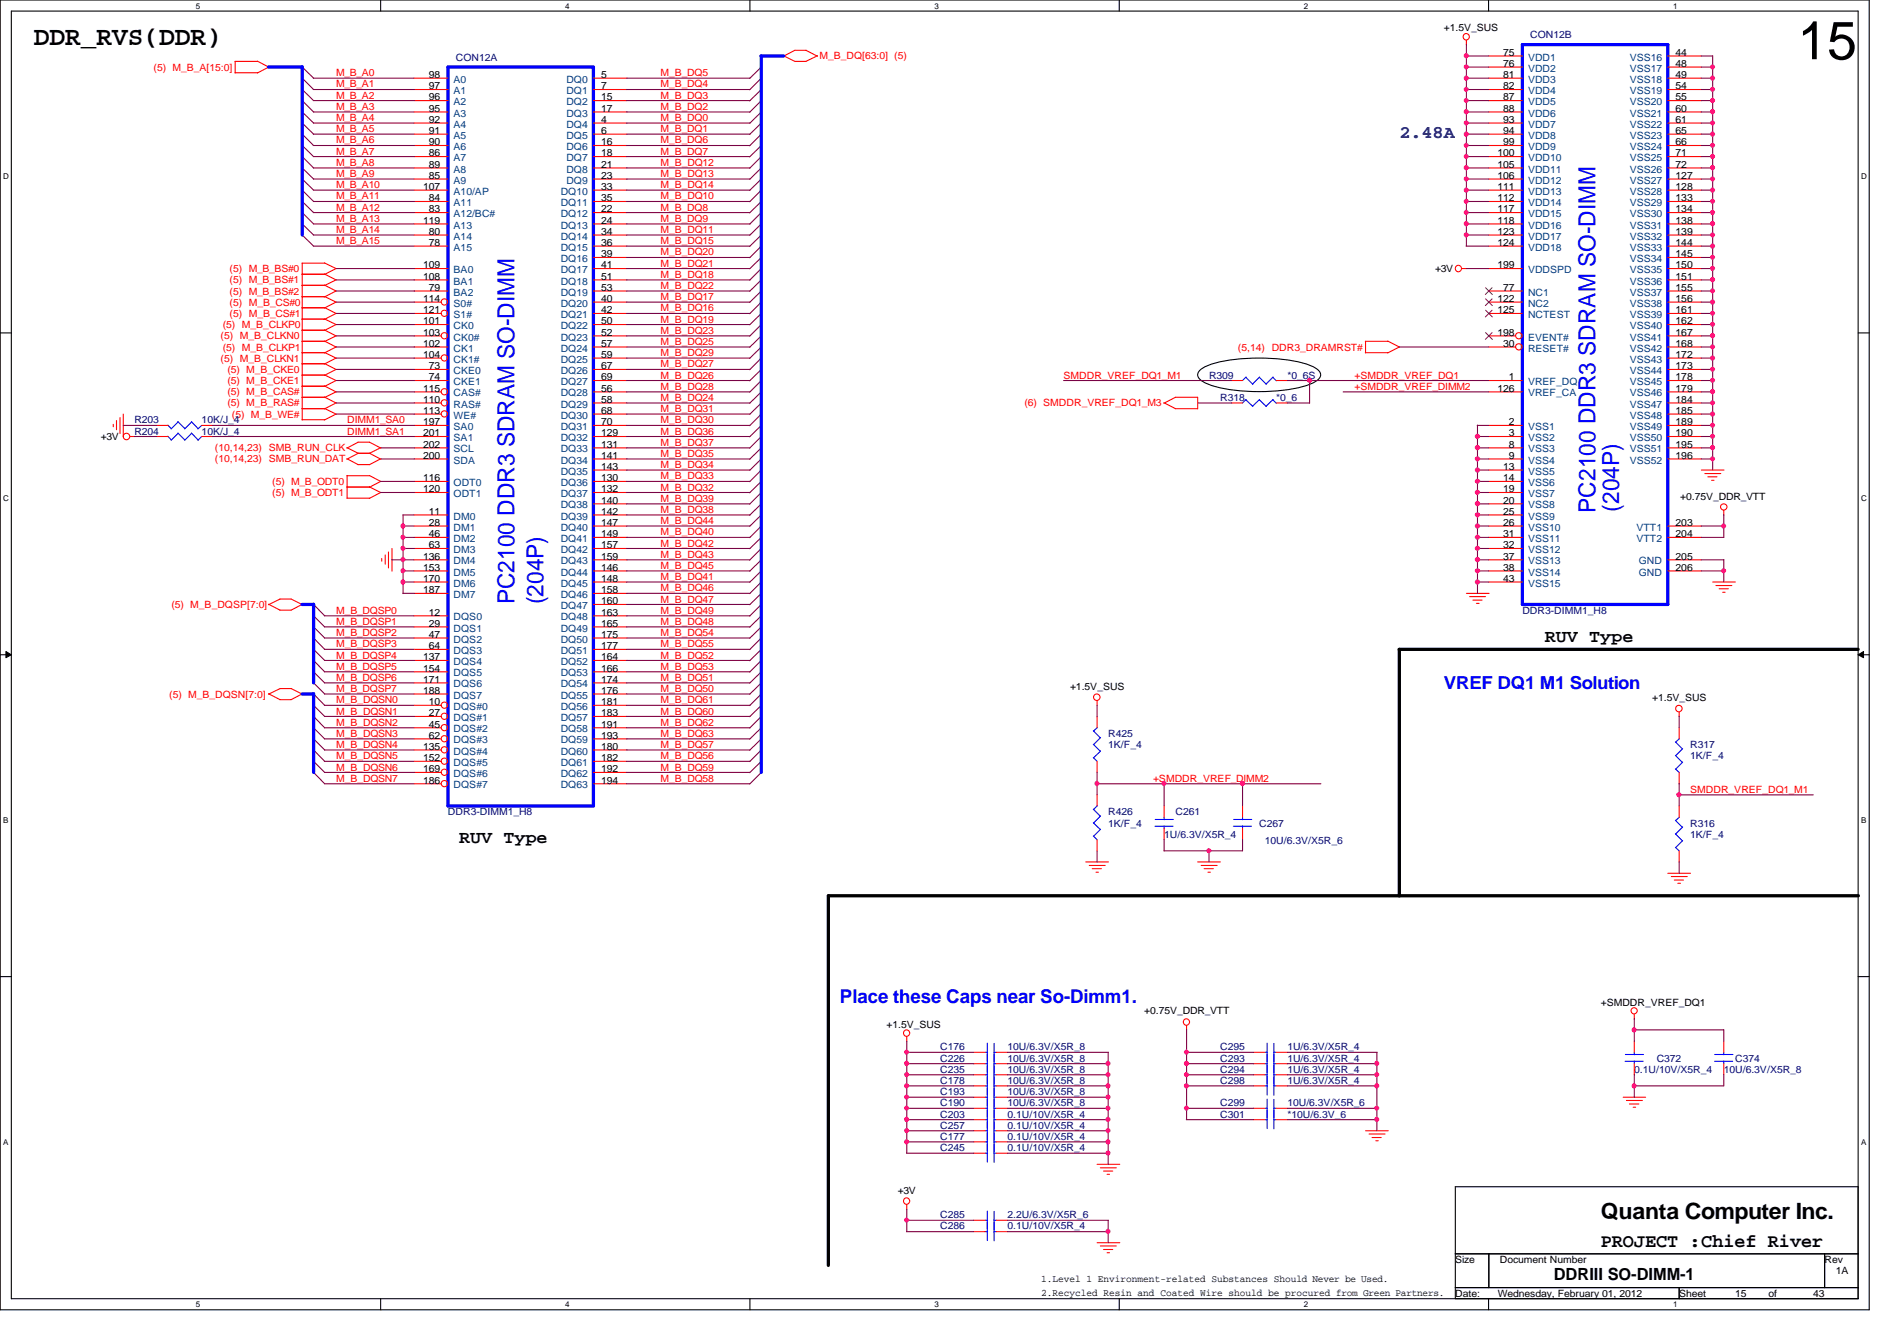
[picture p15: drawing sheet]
<svg xmlns="http://www.w3.org/2000/svg" width="297mm" height="210mm" viewBox="0 0 297 210" stroke-linecap="round" stroke-linejoin="round" font-family="sans-serif">
<defs><g id="words">
<text font-size="8.4" x="281.5" y="9.3">15</text>
<text font-size="4.2" x="5.3" y="7">DDR_RVS(DDR)</text>
<g font-size="3.7" fill="#00f">
<text x="249.8" y="80.3" transform="rotate(-90 249.8 80.3)">PC2100 DDR3 SDRAM SO-DIMM</text>
<text x="253.5" y="80.1" transform="rotate(-90 253.5 80.1)">(204P)</text>
<text x="80.6" y="94.6" transform="rotate(-90 80.6 94.6)">PC2100 DDR3 SDRAM SO-DIMM</text>
<text x="85.1" y="94.6" transform="rotate(-90 85.1 94.6)">(204P)</text>
</g>
<text font-size="3.5" x="250.7" y="190.8">Quanta Computer Inc.</text>
<text font-size="3" fill="#00f" x="131.5" y="157">Place these Caps near So-Dimm1.</text>
<text font-size="3" x="250.7" y="195.2">PROJECT :Chief River</text>
<text font-size="2.8" fill="#000080" x="219.1" y="21.6">2.48A</text>
<g font-size="2.8">
<text x="241.9" y="100.5">RUV Type</text>
<text x="71.9" y="132">RUV Type</text>
</g>
<text font-size="2.8" fill="#00f" x="226.1" y="107.8">VREF DQ1 M1 Solution</text>
<text font-size="2.6" x="243.3" y="200.3">DDRIII SO-DIMM-1</text>
<g font-size="1.6">
<text x="226.1" y="4.9">+1.5V_SUS</text>
<text x="235.4" y="8.7">75</text>
<text x="235.4" y="10.5">76</text>
<text x="262.4" y="8.7">44</text>
<text x="262.4" y="10.5">48</text>
<text x="67.1" y="12.2">98</text>
<text x="67.1" y="14">97</text>
<text x="67.1" y="15.7">96</text>
<text x="67.1" y="17.5">95</text>
<text x="94.1" y="12.2">5</text>
<text x="94.1" y="14">7</text>
<text x="94.1" y="15.7">15</text>
<text x="94.1" y="17.5">17</text>
<text x="235.4" y="12.2">81</text>
<text x="235.4" y="14">82</text>
<text x="235.4" y="15.7">87</text>
<text x="235.4" y="17.5">88</text>
<text x="262.4" y="12.2">49</text>
<text x="262.4" y="14">54</text>
<text x="262.4" y="15.7">55</text>
<text x="262.4" y="17.5">60</text>
<text x="67.1" y="19.2">92</text>
<text x="67.1" y="21">91</text>
<text x="67.1" y="22.7">90</text>
<text x="94.1" y="19.2">4</text>
<text x="94.1" y="21">6</text>
<text x="94.1" y="22.7">16</text>
<text x="235.4" y="19.2">93</text>
<text x="235.4" y="21">94</text>
<text x="235.4" y="22.7">99</text>
<text x="262.4" y="19.2">61</text>
<text x="262.4" y="21">65</text>
<text x="262.4" y="22.7">66</text>
<text x="66.2" y="29.7">107</text>
<text x="67.1" y="24.5">86</text>
<text x="67.1" y="26.2">89</text>
<text x="67.1" y="28">85</text>
<text x="94.1" y="24.5">18</text>
<text x="94.1" y="26.2">21</text>
<text x="94.1" y="28">23</text>
<text x="94.1" y="29.7">33</text>
<text x="234.5" y="24.5">100</text>
<text x="234.5" y="26.2">105</text>
<text x="234.5" y="28">106</text>
<text x="234.5" y="29.7">111</text>
<text x="262.4" y="24.5">71</text>
<text x="262.4" y="26.2">72</text>
<text x="262.4" y="28">127</text>
<text x="262.4" y="29.7">128</text>
<text x="66.2" y="35">119</text>
<text x="67.1" y="31.5">84</text>
<text x="67.1" y="33.2">83</text>
<text x="94.1" y="31.5">35</text>
<text x="94.1" y="33.2">22</text>
<text x="94.1" y="35">24</text>
<text x="234.5" y="31.5">112</text>
<text x="234.5" y="33.2">117</text>
<text x="234.5" y="35">118</text>
<text x="262.4" y="31.5">133</text>
<text x="262.4" y="33.2">134</text>
<text x="262.4" y="35">138</text>
<text x="66.2" y="42">109</text>
<text x="67.1" y="36.7">80</text>
<text x="67.1" y="38.5">78</text>
<text x="94.1" y="36.7">34</text>
<text x="94.1" y="38.5">36</text>
<text x="94.1" y="40.3">39</text>
<text x="94.1" y="42">41</text>
<text x="234.5" y="36.7">123</text>
<text x="234.5" y="38.5">124</text>
<text x="234.5" y="42">199</text>
<text x="262.4" y="36.7">139</text>
<text x="262.4" y="38.5">144</text>
<text x="262.4" y="40.3">145</text>
<text x="262.4" y="42">150</text>
<text x="66.2" y="43.8">108</text>
<text x="66.2" y="47.2">114</text>
<text x="67.1" y="45.5">79</text>
<text x="94.1" y="43.8">51</text>
<text x="94.1" y="45.5">53</text>
<text x="94.1" y="47.2">40</text>
<text x="224.7" y="42.6">+3V</text>
<text x="234.5" y="47.2">122</text>
<text x="235.4" y="45.5">77</text>
<text x="262.4" y="43.8">151</text>
<text x="262.4" y="45.5">155</text>
<text x="262.4" y="47.2">156</text>
<text x="66.2" y="49">121</text>
<text x="66.2" y="50.8">101</text>
<text x="66.2" y="52.5">103</text>
<text x="94.1" y="49">42</text>
<text x="94.1" y="50.8">50</text>
<text x="94.1" y="52.5">52</text>
<text x="234.5" y="49">125</text>
<text x="234.5" y="52.5">198</text>
<text x="262.4" y="49">161</text>
<text x="262.4" y="50.8">162</text>
<text x="262.4" y="52.5">167</text>
<text x="66.2" y="54.3">102</text>
<text x="66.2" y="56">104</text>
<text x="67.1" y="57.8">73</text>
<text x="67.1" y="59.5">74</text>
<text x="94.1" y="54.3">57</text>
<text x="94.1" y="56">59</text>
<text x="94.1" y="57.8">67</text>
<text x="94.1" y="59.5">69</text>
<text x="235.4" y="54.3">30</text>
<text x="236.3" y="59.5">1</text>
<text x="262.4" y="54.3">168</text>
<text x="262.4" y="56">172</text>
<text x="262.4" y="57.8">173</text>
<text x="262.4" y="59.5">178</text>
<text x="66.2" y="61.3">115</text>
<text x="66.2" y="63">110</text>
<text x="66.2" y="64.8">113</text>
<text x="94.1" y="61.3">56</text>
<text x="94.1" y="63">58</text>
<text x="94.1" y="64.8">68</text>
<text x="234.5" y="61.3">126</text>
<text x="262.4" y="61.3">179</text>
<text x="262.4" y="63">184</text>
<text x="262.4" y="64.8">185</text>
<text x="15.8" y="68.9">+3V</text>
<text x="66.2" y="66.5">197</text>
<text x="66.2" y="68.3">201</text>
<text x="66.2" y="70.1">202</text>
<text x="66.2" y="71.8">200</text>
<text x="94.1" y="66.5">70</text>
<text x="94.1" y="68.3">129</text>
<text x="94.1" y="70.1">131</text>
<text x="94.1" y="71.8">141</text>
<text x="236.3" y="66.5">2</text>
<text x="236.3" y="68.3">3</text>
<text x="236.3" y="70.1">8</text>
<text x="236.3" y="71.8">9</text>
<text x="262.4" y="66.5">189</text>
<text x="262.4" y="68.3">190</text>
<text x="262.4" y="70.1">195</text>
<text x="262.4" y="71.8">196</text>
<text x="66.2" y="75.3">116</text>
<text x="66.2" y="77">120</text>
<text x="94.1" y="73.5">143</text>
<text x="94.1" y="75.3">130</text>
<text x="94.1" y="77">132</text>
<text x="235.4" y="73.5">13</text>
<text x="235.4" y="75.3">14</text>
<text x="235.4" y="77">19</text>
<text x="67.1" y="80.6">11</text>
<text x="67.1" y="82.3">28</text>
<text x="94.1" y="78.8">140</text>
<text x="94.1" y="80.6">142</text>
<text x="94.1" y="82.3">147</text>
<text x="235.4" y="78.8">20</text>
<text x="235.4" y="80.6">25</text>
<text x="235.4" y="82.3">26</text>
<text x="262.4" y="82.3">203</text>
<text x="263.1" y="78.2">+0.75V_DDR_VTT</text>
<text x="66.2" y="87.6">136</text>
<text x="66.2" y="89.3">153</text>
<text x="67.1" y="84.1">46</text>
<text x="67.1" y="85.8">63</text>
<text x="94.1" y="84.1">149</text>
<text x="94.1" y="85.8">157</text>
<text x="94.1" y="87.6">159</text>
<text x="94.1" y="89.3">146</text>
<text x="235.4" y="84.1">31</text>
<text x="235.4" y="85.8">32</text>
<text x="235.4" y="87.6">37</text>
<text x="235.4" y="89.3">38</text>
<text x="262.4" y="84.1">204</text>
<text x="262.4" y="87.6">205</text>
<text x="262.4" y="89.3">206</text>
<text x="66.2" y="91.1">170</text>
<text x="66.2" y="92.8">187</text>
<text x="94.1" y="91.1">148</text>
<text x="94.1" y="92.8">158</text>
<text x="94.1" y="94.6">160</text>
<text x="235.4" y="91.1">43</text>
<text x="67.1" y="96.4">12</text>
<text x="67.1" y="98.1">29</text>
<text x="67.1" y="99.8">47</text>
<text x="67.1" y="101.6">64</text>
<text x="94.1" y="96.4">163</text>
<text x="94.1" y="98.1">165</text>
<text x="94.1" y="99.8">175</text>
<text x="94.1" y="101.6">177</text>
<text x="66.2" y="103.3">137</text>
<text x="66.2" y="105.1">154</text>
<text x="66.2" y="106.8">171</text>
<text x="94.1" y="103.3">164</text>
<text x="94.1" y="105.1">166</text>
<text x="94.1" y="106.8">174</text>
<text x="167.6" y="108">+1.5V_SUS</text>
<text x="66.2" y="108.6">188</text>
<text x="67.1" y="110.4">10</text>
<text x="67.1" y="112.1">27</text>
<text x="67.1" y="113.9">45</text>
<text x="94.1" y="108.6">176</text>
<text x="94.1" y="110.4">181</text>
<text x="94.1" y="112.1">183</text>
<text x="94.1" y="113.9">191</text>
<text x="258.7" y="109.7">+1.5V_SUS</text>
<text x="66.2" y="117.3">135</text>
<text x="66.2" y="119.1">152</text>
<text x="67.1" y="115.6">62</text>
<text x="94.1" y="115.6">193</text>
<text x="94.1" y="117.3">180</text>
<text x="94.1" y="119.1">182</text>
<text x="66.2" y="120.9">169</text>
<text x="66.2" y="122.6">186</text>
<text x="94.1" y="120.9">192</text>
<text x="94.1" y="122.6">194</text>
<text x="138.8" y="160.9">+1.5V_SUS</text>
<text x="179.2" y="158.8">+0.75V_DDR_VTT</text>
<text x="250.7" y="157.4">+SMDDR_VREF_DQ1</text>
<text x="140.6" y="186.9">+3V</text>
<text x="227.9" y="197.7">Size</text>
<text x="234.9" y="197.7">Document Number</text>
<text x="285.7" y="197.7">Rev</text>
<text x="163" y="200.7">1.Level 1 Environment-related Substances Should Never be Used.</text>
<text x="163" y="202.9">2.Recycled Resin and Coated Wire should be procured from Green Partners.</text>
<text x="227.9" y="203">Date:</text>
<text x="234.5" y="203">Wednesday, February 01, 2012</text>
<text x="262.9" y="203">Sheet</text>
<text x="271.7" y="203">15</text>
<text x="276.9" y="203">of</text>
<text x="283.9" y="203">43</text>
<text x="287.4" y="199.5">1A</text>
</g>
<g font-size="1.6" fill="#000080">
<text x="239.6" y="6">CON12B</text>
<text x="71.4" y="9.5">CON12A</text>
<text x="189.3" y="59.3">R309</text>
<text x="201.6" y="59.3">*0_6S</text>
<text x="191" y="62.8">R318</text>
<text x="199.8" y="62.8">*0_6</text>
<text x="21" y="68">R204</text>
<text x="21" y="66.3">R203</text>
<text x="31.6" y="68">10K/J_4</text>
<text x="31.6" y="66.3">10K/J_4</text>
<text x="238.4" y="96.1">DDR3-DIMM1_H8</text>
<text x="173.5" y="115.4">R425</text>
<text x="173.5" y="117.1">1K/F_4</text>
<text x="264.7" y="117.1">R317</text>
<text x="264.7" y="118.8">1K/F_4</text>
<text x="70.1" y="127.6">DDR3-DIMM1_H8</text>
<text x="173.5" y="127.6">R426</text>
<text x="173.5" y="129.4">1K/F_4</text>
<text x="182.3" y="131.1">1U/6.3V/X5R_4</text>
<text x="184.1" y="127.6">C261</text>
<text x="197.2" y="129.4">C267</text>
<text x="264.7" y="129.4">R316</text>
<text x="264.7" y="131.1">1K/F_4</text>
<text x="198.1" y="132.2">10U/6.3V/X5R_6</text>
<text x="147.2" y="164.4">C176</text>
<text x="147.2" y="167.9">C235</text>
<text x="147.2" y="166.2">C226</text>
<text x="157.8" y="164.4">10U/6.3V/X5R_8</text>
<text x="157.8" y="167.9">10U/6.3V/X5R_8</text>
<text x="157.8" y="166.2">10U/6.3V/X5R_8</text>
<text x="191" y="167.9">C294</text>
<text x="191" y="166.2">C293</text>
<text x="191" y="164.4">C295</text>
<text x="201.6" y="167.9">1U/6.3V/X5R_4</text>
<text x="201.6" y="166.2">1U/6.3V/X5R_4</text>
<text x="201.6" y="164.4">1U/6.3V/X5R_4</text>
<text x="255.9" y="167.9">0.1U/10V/X5R_4</text>
<text x="259.4" y="166.2">C372</text>
<text x="269.9" y="167.9">10U/6.3V/X5R_8</text>
<text x="271.7" y="166.2">C374</text>
<text x="147.2" y="169.7">C178</text>
<text x="147.2" y="171.4">C193</text>
<text x="147.2" y="173.2">C190</text>
<text x="157.8" y="169.7">10U/6.3V/X5R_8</text>
<text x="157.8" y="171.4">10U/6.3V/X5R_8</text>
<text x="157.8" y="173.2">10U/6.3V/X5R_8</text>
<text x="191" y="169.7">C298</text>
<text x="191" y="173.2">C299</text>
<text x="201.6" y="169.7">1U/6.3V/X5R_4</text>
<text x="201.6" y="173.2">10U/6.3V/X5R_6</text>
<text x="147.2" y="174.9">C203</text>
<text x="147.2" y="176.7">C257</text>
<text x="147.2" y="178.4">C177</text>
<text x="157.8" y="174.9">0.1U/10V/X5R_4</text>
<text x="157.8" y="176.7">0.1U/10V/X5R_4</text>
<text x="157.8" y="178.4">0.1U/10V/X5R_4</text>
<text x="191" y="174.9">C301</text>
<text x="201.6" y="174.9">*10U/6.3V_6</text>
<text x="147.2" y="180.2">C245</text>
<text x="157.8" y="180.2">0.1U/10V/X5R_4</text>
<text x="147.2" y="190.7">C285</text>
<text x="157.8" y="190.7">2.2U/6.3V/X5R_6</text>
<text x="147.2" y="192.4">C286</text>
<text x="157.8" y="192.4">0.1U/10V/X5R_4</text>
</g>
<g font-size="1.6" fill="#f00">
<text x="24" y="11">(5) M_B_A[15:0]</text>
<text x="52.6" y="11.9">M_B_A0</text>
<text x="103.4" y="11.9">M_B_DQ5</text>
<text x="128.3" y="9.3">M_B_DQ[63:0] (5)</text>
<text x="52.6" y="15.5">M_B_A2</text>
<text x="52.6" y="17.2">M_B_A3</text>
<text x="52.6" y="13.7">M_B_A1</text>
<text x="103.4" y="13.7">M_B_DQ4</text>
<text x="103.4" y="15.5">M_B_DQ3</text>
<text x="103.4" y="17.2">M_B_DQ2</text>
<text x="52.6" y="22.4">M_B_A6</text>
<text x="52.6" y="20.7">M_B_A5</text>
<text x="52.6" y="19">M_B_A4</text>
<text x="103.4" y="19">M_B_DQ0</text>
<text x="103.4" y="20.7">M_B_DQ1</text>
<text x="103.4" y="22.4">M_B_DQ6</text>
<text x="52.6" y="29.5">M_B_A10</text>
<text x="52.6" y="27.7">M_B_A9</text>
<text x="52.6" y="26">M_B_A8</text>
<text x="52.6" y="24.2">M_B_A7</text>
<text x="103.4" y="24.2">M_B_DQ7</text>
<text x="103.4" y="26">M_B_DQ12</text>
<text x="103.4" y="27.7">M_B_DQ13</text>
<text x="103.4" y="29.5">M_B_DQ14</text>
<text x="52.6" y="34.7">M_B_A13</text>
<text x="52.6" y="33">M_B_A12</text>
<text x="52.6" y="31.2">M_B_A11</text>
<text x="103.4" y="31.2">M_B_DQ10</text>
<text x="103.4" y="33">M_B_DQ8</text>
<text x="103.4" y="34.7">M_B_DQ9</text>
<text x="52.6" y="38.2">M_B_A15</text>
<text x="52.6" y="36.5">M_B_A14</text>
<text x="103.4" y="38.2">M_B_DQ15</text>
<text x="103.4" y="40">M_B_DQ20</text>
<text x="103.4" y="41.7">M_B_DQ21</text>
<text x="103.4" y="36.5">M_B_DQ11</text>
<text x="35.9" y="42.6">(5) M_B_BS#0</text>
<text x="35.9" y="44.4">(5) M_B_BS#1</text>
<text x="35.9" y="46.1">(5) M_B_BS#2</text>
<text x="35.9" y="47.9">(5) M_B_CS#0</text>
<text x="103.4" y="43.5">M_B_DQ18</text>
<text x="103.4" y="45.3">M_B_DQ22</text>
<text x="103.4" y="47">M_B_DQ17</text>
<text x="34.5" y="53.1">(5) M_B_CLKN0</text>
<text x="34.9" y="51.4">(5) M_B_CLKP0</text>
<text x="35.9" y="49.6">(5) M_B_CS#1</text>
<text x="103.4" y="48.7">M_B_DQ16</text>
<text x="103.4" y="50.5">M_B_DQ19</text>
<text x="103.4" y="52.2">M_B_DQ23</text>
<text x="34.5" y="56.6">(5) M_B_CLKN1</text>
<text x="34.9" y="54.9">(5) M_B_CLKP1</text>
<text x="35.6" y="58.4">(5) M_B_CKE0</text>
<text x="103.4" y="55.8">M_B_DQ29</text>
<text x="103.4" y="57.5">M_B_DQ27</text>
<text x="103.4" y="59.3">M_B_DQ26</text>
<text x="103.4" y="54">M_B_DQ25</text>
<text x="166.5" y="59.3">SMDDR_VREF_DQ1_M1</text>
<text x="193.8" y="54.9">(5,14) DDR3_DRAMRST#</text>
<text x="212.1" y="59.3">+SMDDR_VREF_DQ1</text>
<text x="35.6" y="60.2">(5) M_B_CKE1</text>
<text x="35.6" y="61.9">(5) M_B_CAS#</text>
<text x="35.6" y="63.6">(5) M_B_RAS#</text>
<text x="36.3" y="65.4">(5) M_B_WE#</text>
<text x="103.4" y="61">M_B_DQ28</text>
<text x="103.4" y="62.8">M_B_DQ24</text>
<text x="103.4" y="64.5">M_B_DQ31</text>
<text x="160.4" y="63.6">(6) SMDDR_VREF_DQ1_M3</text>
<text x="212.1" y="61">+SMDDR_VREF_DIMM2</text>
<text x="33.7" y="70.7">(10,14,23) SMB_RUN_CLK</text>
<text x="54.4" y="66.3">DIMM1_SA0</text>
<text x="54.4" y="68">DIMM1_SA1</text>
<text x="103.4" y="66.3">M_B_DQ30</text>
<text x="103.4" y="68">M_B_DQ36</text>
<text x="103.4" y="69.8">M_B_DQ37</text>
<text x="103.4" y="71.5">M_B_DQ35</text>
<text x="33.7" y="72.4">(10,14,23) SMB_RUN_DAT</text>
<text x="42.6" y="75.9">(5) M_B_ODT0</text>
<text x="42.6" y="77.7">(5) M_B_ODT1</text>
<text x="103.4" y="73.3">M_B_DQ34</text>
<text x="103.4" y="75">M_B_DQ33</text>
<text x="103.4" y="76.8">M_B_DQ32</text>
<text x="103.4" y="78.5">M_B_DQ39</text>
<text x="103.4" y="80.3">M_B_DQ38</text>
<text x="103.4" y="82">M_B_DQ44</text>
<text x="103.4" y="83.8">M_B_DQ40</text>
<text x="103.4" y="85.6">M_B_DQ42</text>
<text x="103.4" y="87.3">M_B_DQ43</text>
<text x="103.4" y="89.1">M_B_DQ45</text>
<text x="26.8" y="95.2">(5) M_B_DQSP[7:0]</text>
<text x="103.4" y="90.8">M_B_DQ41</text>
<text x="103.4" y="92.5">M_B_DQ46</text>
<text x="103.4" y="94.3">M_B_DQ47</text>
<text x="52.6" y="96.1">M_B_DQSP0</text>
<text x="52.6" y="97.8">M_B_DQSP1</text>
<text x="52.6" y="99.6">M_B_DQSP2</text>
<text x="52.6" y="101.3">M_B_DQSP3</text>
<text x="103.4" y="96.1">M_B_DQ49</text>
<text x="103.4" y="97.8">M_B_DQ48</text>
<text x="103.4" y="99.6">M_B_DQ54</text>
<text x="103.4" y="101.3">M_B_DQ55</text>
<text x="52.6" y="103.1">M_B_DQSP4</text>
<text x="52.6" y="104.8">M_B_DQSP5</text>
<text x="52.6" y="106.6">M_B_DQSP6</text>
<text x="103.4" y="103.1">M_B_DQ52</text>
<text x="103.4" y="104.8">M_B_DQ53</text>
<text x="103.4" y="106.6">M_B_DQ51</text>
<text x="26.5" y="109.2">(5) M_B_DQSN[7:0]</text>
<text x="52.6" y="108.3">M_B_DQSP7</text>
<text x="52.6" y="110.1">M_B_DQSN0</text>
<text x="52.6" y="111.8">M_B_DQSN1</text>
<text x="52.6" y="113.6">M_B_DQSN2</text>
<text x="103.4" y="108.3">M_B_DQ50</text>
<text x="103.4" y="110.1">M_B_DQ61</text>
<text x="103.4" y="111.8">M_B_DQ60</text>
<text x="103.4" y="113.6">M_B_DQ62</text>
<text x="52.6" y="115.4">M_B_DQSN3</text>
<text x="52.6" y="117.1">M_B_DQSN4</text>
<text x="52.6" y="118.8">M_B_DQSN5</text>
<text x="103.4" y="115.4">M_B_DQ63</text>
<text x="103.4" y="117.1">M_B_DQ57</text>
<text x="103.4" y="118.8">M_B_DQ56</text>
<text x="52.6" y="120.6">M_B_DQSN6</text>
<text x="52.6" y="122.3">M_B_DQSN7</text>
<text x="103.4" y="120.6">M_B_DQ59</text>
<text x="103.4" y="122.3">M_B_DQ58</text>
<text x="180.5" y="122.3">+SMDDR_VREF_DIMM2</text>
<text x="264.7" y="124.1">SMDDR_VREF_DQ1_M1</text>
</g>
<g font-size="1.6" fill="#004080">
<text x="239.3" y="9.5">VDD1</text>
<text x="239.3" y="11.2">VDD2</text>
<text x="255.2" y="9.5">VSS16</text>
<text x="255.2" y="11.2">VSS17</text>
<text x="71" y="13">A0</text>
<text x="71" y="14.7">A1</text>
<text x="71" y="16.5">A2</text>
<text x="88.7" y="13">DQ0</text>
<text x="88.7" y="14.7">DQ1</text>
<text x="88.7" y="16.5">DQ2</text>
<text x="239.3" y="13">VDD3</text>
<text x="239.3" y="14.7">VDD4</text>
<text x="239.3" y="16.5">VDD5</text>
<text x="255.2" y="13">VSS18</text>
<text x="255.2" y="14.7">VSS19</text>
<text x="255.2" y="16.5">VSS20</text>
<text x="71" y="18.2">A3</text>
<text x="71" y="20">A4</text>
<text x="71" y="21.7">A5</text>
<text x="71" y="23.5">A6</text>
<text x="88.7" y="18.2">DQ3</text>
<text x="88.7" y="20">DQ4</text>
<text x="88.7" y="21.7">DQ5</text>
<text x="88.7" y="23.5">DQ6</text>
<text x="239.3" y="18.2">VDD6</text>
<text x="239.3" y="20">VDD7</text>
<text x="239.3" y="21.7">VDD8</text>
<text x="239.3" y="23.5">VDD9</text>
<text x="255.2" y="18.2">VSS21</text>
<text x="255.2" y="20">VSS22</text>
<text x="255.2" y="21.7">VSS23</text>
<text x="255.2" y="23.5">VSS24</text>
<text x="71" y="25.2">A7</text>
<text x="71" y="27">A8</text>
<text x="71" y="28.7">A9</text>
<text x="88.7" y="25.2">DQ7</text>
<text x="88.7" y="27">DQ8</text>
<text x="88.7" y="28.7">DQ9</text>
<text x="239.3" y="25.2">VDD10</text>
<text x="239.3" y="27">VDD11</text>
<text x="239.3" y="28.7">VDD12</text>
<text x="255.2" y="25.2">VSS25</text>
<text x="255.2" y="27">VSS26</text>
<text x="255.2" y="28.7">VSS27</text>
<text x="71" y="30.5">A10/AP</text>
<text x="71" y="32.3">A11</text>
<text x="71" y="34">A12/BC#</text>
<text x="71" y="35.8">A13</text>
<text x="87.8" y="30.5">DQ10</text>
<text x="87.8" y="32.3">DQ11</text>
<text x="87.8" y="34">DQ12</text>
<text x="87.8" y="35.8">DQ13</text>
<text x="239.3" y="30.5">VDD13</text>
<text x="239.3" y="32.3">VDD14</text>
<text x="239.3" y="34">VDD15</text>
<text x="239.3" y="35.8">VDD16</text>
<text x="255.2" y="30.5">VSS28</text>
<text x="255.2" y="32.3">VSS29</text>
<text x="255.2" y="34">VSS30</text>
<text x="255.2" y="35.8">VSS31</text>
<text x="71" y="37.5">A14</text>
<text x="71" y="39.2">A15</text>
<text x="87.8" y="37.5">DQ14</text>
<text x="87.8" y="39.2">DQ15</text>
<text x="87.8" y="41">DQ16</text>
<text x="239.3" y="37.5">VDD17</text>
<text x="239.3" y="39.2">VDD18</text>
<text x="255.2" y="37.5">VSS32</text>
<text x="255.2" y="39.2">VSS33</text>
<text x="255.2" y="41">VSS34</text>
<text x="71" y="42.8">BA0</text>
<text x="71" y="44.5">BA1</text>
<text x="71" y="46.3">BA2</text>
<text x="87.8" y="42.8">DQ17</text>
<text x="87.8" y="44.5">DQ18</text>
<text x="87.8" y="46.3">DQ19</text>
<text x="239.3" y="42.8">VDDSPD</text>
<text x="239.3" y="46.3">NC1</text>
<text x="255.2" y="42.8">VSS35</text>
<text x="255.2" y="44.5">VSS36</text>
<text x="255.2" y="46.3">VSS37</text>
<text x="71" y="48">S0#</text>
<text x="71" y="49.8">S1#</text>
<text x="71" y="51.5">CK0</text>
<text x="71" y="53.3">CK0#</text>
<text x="87.8" y="48">DQ20</text>
<text x="87.8" y="49.8">DQ21</text>
<text x="87.8" y="51.5">DQ22</text>
<text x="87.8" y="53.3">DQ23</text>
<text x="239.3" y="48">NC2</text>
<text x="239.3" y="49.8">NCTEST</text>
<text x="239.3" y="53.3">EVENT#</text>
<text x="255.2" y="48">VSS38</text>
<text x="255.2" y="49.8">VSS39</text>
<text x="255.2" y="51.5">VSS40</text>
<text x="255.2" y="53.3">VSS41</text>
<text x="71" y="55">CK1</text>
<text x="71" y="56.8">CK1#</text>
<text x="71" y="58.5">CKE0</text>
<text x="87.8" y="55">DQ24</text>
<text x="87.8" y="56.8">DQ25</text>
<text x="87.8" y="58.5">DQ26</text>
<text x="239.3" y="55">RESET#</text>
<text x="255.2" y="55">VSS42</text>
<text x="255.2" y="56.8">VSS43</text>
<text x="255.2" y="58.5">VSS44</text>
<text x="71" y="60.3">CKE1</text>
<text x="71" y="62.1">CAS#</text>
<text x="71" y="63.8">RAS#</text>
<text x="71" y="65.5">WE#</text>
<text x="87.8" y="60.3">DQ27</text>
<text x="87.8" y="62.1">DQ28</text>
<text x="87.8" y="63.8">DQ29</text>
<text x="87.8" y="65.5">DQ30</text>
<text x="239.3" y="60.3">VREF_DQ</text>
<text x="239.3" y="62.1">VREF_CA</text>
<text x="255.2" y="60.3">VSS45</text>
<text x="255.2" y="62.1">VSS46</text>
<text x="255.2" y="63.8">VSS47</text>
<text x="255.2" y="65.5">VSS48</text>
<text x="71" y="67.3">SA0</text>
<text x="71" y="69">SA1</text>
<text x="71" y="70.8">SCL</text>
<text x="87.8" y="67.3">DQ31</text>
<text x="87.8" y="69">DQ32</text>
<text x="87.8" y="70.8">DQ33</text>
<text x="239.3" y="67.3">VSS1</text>
<text x="239.3" y="69">VSS2</text>
<text x="239.3" y="70.8">VSS3</text>
<text x="255.2" y="67.3">VSS49</text>
<text x="255.2" y="69">VSS50</text>
<text x="255.2" y="70.8">VSS51</text>
<text x="71" y="72.6">SDA</text>
<text x="71" y="76.1">ODT0</text>
<text x="71" y="77.8">ODT1</text>
<text x="87.8" y="72.6">DQ34</text>
<text x="87.8" y="74.3">DQ35</text>
<text x="87.8" y="76.1">DQ36</text>
<text x="87.8" y="77.8">DQ37</text>
<text x="239.3" y="72.6">VSS4</text>
<text x="239.3" y="74.3">VSS5</text>
<text x="239.3" y="76.1">VSS6</text>
<text x="239.3" y="77.8">VSS7</text>
<text x="255.2" y="72.6">VSS52</text>
<text x="71" y="81.3">DM0</text>
<text x="71" y="83.1">DM1</text>
<text x="87.8" y="79.6">DQ38</text>
<text x="87.8" y="81.3">DQ39</text>
<text x="87.8" y="83.1">DQ40</text>
<text x="239.3" y="79.6">VSS8</text>
<text x="239.3" y="81.3">VSS9</text>
<text x="239.3" y="83.1">VSS10</text>
<text x="256.2" y="83.1">VTT1</text>
<text x="71" y="84.8">DM2</text>
<text x="71" y="86.6">DM3</text>
<text x="71" y="88.3">DM4</text>
<text x="87.8" y="84.8">DQ41</text>
<text x="87.8" y="86.6">DQ42</text>
<text x="87.8" y="88.3">DQ43</text>
<text x="239.3" y="84.8">VSS11</text>
<text x="239.3" y="86.6">VSS12</text>
<text x="239.3" y="88.3">VSS13</text>
<text x="256.2" y="84.8">VTT2</text>
<text x="256.6" y="88.3">GND</text>
<text x="71" y="90.1">DM5</text>
<text x="71" y="91.8">DM6</text>
<text x="71" y="93.6">DM7</text>
<text x="87.8" y="90.1">DQ44</text>
<text x="87.8" y="91.8">DQ45</text>
<text x="87.8" y="93.6">DQ46</text>
<text x="87.8" y="95.3">DQ47</text>
<text x="239.3" y="90.1">VSS14</text>
<text x="239.3" y="91.8">VSS15</text>
<text x="256.6" y="90.1">GND</text>
<text x="71" y="97.1">DQS0</text>
<text x="71" y="98.8">DQS1</text>
<text x="71" y="100.6">DQS2</text>
<text x="87.8" y="97.1">DQ48</text>
<text x="87.8" y="98.8">DQ49</text>
<text x="87.8" y="100.6">DQ50</text>
<text x="71" y="102.4">DQS3</text>
<text x="71" y="104.1">DQS4</text>
<text x="71" y="105.9">DQS5</text>
<text x="71" y="107.6">DQS6</text>
<text x="87.8" y="102.4">DQ51</text>
<text x="87.8" y="104.1">DQ52</text>
<text x="87.8" y="105.9">DQ53</text>
<text x="87.8" y="107.6">DQ54</text>
<text x="71" y="109.3">DQS7</text>
<text x="71" y="111.1">DQS#0</text>
<text x="71" y="112.9">DQS#1</text>
<text x="87.8" y="109.3">DQ55</text>
<text x="87.8" y="111.1">DQ56</text>
<text x="87.8" y="112.9">DQ57</text>
<text x="71" y="114.6">DQS#2</text>
<text x="71" y="116.4">DQS#3</text>
<text x="71" y="118.1">DQS#4</text>
<text x="71" y="119.9">DQS#5</text>
<text x="87.8" y="114.6">DQ58</text>
<text x="87.8" y="116.4">DQ59</text>
<text x="87.8" y="118.1">DQ60</text>
<text x="87.8" y="119.9">DQ61</text>
<text x="71" y="121.6">DQS#6</text>
<text x="71" y="123.4">DQS#7</text>
<text x="87.8" y="121.6">DQ62</text>
<text x="87.8" y="123.4">DQ63</text>
</g>
<g font-size="1.3">
<text x="30.7" y="1.4">5</text>
<text x="88.5" y="1.4">4</text>
<text x="146.3" y="1.4">3</text>
<text x="204.2" y="1.4">2</text>
<text x="262" y="1.4">1</text>
<text x=".5" y="28.1">D</text>
<text x="291.4" y="28.1">D</text>
<text x=".5" y="78.4">C</text>
<text x="291.4" y="78.4">C</text>
<text x=".5" y="128.8">B</text>
<text x="291.4" y="128.8">B</text>
<text x=".5" y="179.2">A</text>
<text x="291.4" y="179.2">A</text>
<text x="30.7" y="204.6">5</text>
<text x="88.5" y="204.6">4</text>
<text x="146.3" y="204.6">3</text>
<text x="204.2" y="204.6">2</text>
<text x="262" y="204.6">1</text>
</g>
</g></defs>
<path d="M0 0h292.7v205h-292.7zM1.8 1.7h289.2v201.6h-289.2z" fill="none" stroke="#000" stroke-width=".17"/>
<g fill="#fff">
<path d="M30.7 .2h.7v1.4h-.7z"/>
<path d="M30.7 203.5h.7v1.4h-.7z"/>
</g>
<path d="M59.6 0v1.7M59.6 203.3v1.7" fill="none" stroke="#000" stroke-width=".17"/>
<g fill="#fff">
<path d="M88.5 .2h.7v1.4h-.7z"/>
<path d="M88.5 203.5h.7v1.4h-.7z"/>
</g>
<path d="M117.4 0v1.7M117.4 203.3v1.7" fill="none" stroke="#000" stroke-width=".17"/>
<g fill="#fff">
<path d="M146.3 .2h.7v1.4h-.7z"/>
<path d="M146.3 203.5h.7v1.4h-.7z"/>
</g>
<path d="M175.3 0v1.7M175.3 203.3v1.7" fill="none" stroke="#000" stroke-width=".17"/>
<g fill="#fff">
<path d="M204.2 .2h.6v1.4h-.6z"/>
<path d="M204.2 203.5h.6v1.4h-.6z"/>
</g>
<path d="M233.1 0v1.7M233.1 203.3v1.7" fill="none" stroke="#000" stroke-width=".17"/>
<g fill="#fff">
<path d="M262 .2h.7v1.4h-.7z"/>
<path d="M262 203.5h.7v1.4h-.7z"/>
<path d="M.5 26.9h.9v1.4h-.9z"/>
<path d="M291.4 26.9h.9v1.4h-.9z"/>
<path d="M.5 77.3h.9v1.4h-.9z"/>
<path d="M291.4 77.3h.9v1.4h-.9z"/>
</g>
<path d="M0 52.1h1.8M291 52.1h1.7" fill="none" stroke="#000" stroke-width=".17"/>
<g fill="#fff">
<path d="M.5 127.7h.8v1.4h-.8z"/>
<path d="M291.4 127.7h.8v1.4h-.8z"/>
</g>
<path d="M0 102.5h1.8M291 102.5h1.7" fill="none" stroke="#000" stroke-width=".17"/>
<path d="M.9 102l.9 .5-.9 .5zM291 102.5l.8-.5v1z" fill="#000"/>
<path d="M.9 102l.9 .5-.9 .5zM291 102.5l.8-.5v1z" fill="none" stroke="#000" stroke-width=".16"/>
<g fill="#fff">
<path d="M.5 178.1h.8v1.4h-.8z"/>
<path d="M291.4 178.1h.8v1.4h-.8z"/>
</g>
<path d="M187.9 57.9a10.5 10.5 0 0 1 5.2-1.6 28.1 28.1 0 0 1 12.1 .9 2.02 2.02 0 0 1 1.6 1.5 2.03 2.03 0 0 1-1.6 1.4 28 28 0 0 1-13.3 .8 9.4 9.4 0 0 1-4-1.5 .92 .92 0 0 1 0-1.5zM0 152.9h1.8M291 152.9h1.7M227.9 185.8h63.1v17.5h-63.1zM227.9 196.3h63.1M233.1 196.3v5.2M285.7 196.3v5.2M227.9 201.5h63.1M262.9 201.5v1.8" fill="none" stroke="#000" stroke-width=".17"/>
<path d="M219.1 101.6h71.9M219.1 101.6v38.7M291 140.2h-161.3v57.9" fill="none" stroke="#000" stroke-width=".51"/>
<g fill="none" stroke="#f00" stroke-width=".17">
<path d="M36.8 9.6h3.5M36.8 11.4h3.5M36.8 9.6v1.8M40.3 9.6l1.8 .9-1.8 .9M64.9 12.2h5.2M64.9 14h5.2M64.9 15.7h5.2M64.9 17.5h5.2M64.9 19.3h5.2M92.9 12.2h5.3M92.9 14h5.3M92.9 15.7h5.3"/>
<path d="M92.9 17.5h5.3M92.9 19.3h5.3M122.7 8.7l1.8 .9h1.7M126.2 7.9l1.8 .9M126.2 7.9h-1.7l-1.8 .9M128 8.7l-1.8 .9M229.6 6.3v.7M233.1 12.2h5.3M233.1 14h5.3M233.1 15.7h5.3M233.1 17.5h5.3M233.1 19.3h5.3"/>
<path d="M233.1 8.8h5.3M233.1 10.5h5.3M261.2 12.2h5.2M261.2 14h5.2M261.2 15.7h5.2M261.2 17.5h5.2M261.2 19.3h5.2M261.2 8.8h5.2M261.2 10.5h5.2M64.9 21h5.2M64.9 22.8h5.2M64.9 24.5h5.2"/>
<path d="M64.9 26.3h5.2M64.9 28h5.2M64.9 29.8h5.2M64.9 31.5h5.2M64.9 33.3h5.2M64.9 35.1h5.2M64.9 36.8h5.2M64.9 38.5h5.2M92.9 21h5.3M92.9 22.8h5.3M92.9 24.5h5.3M92.9 26.3h5.3"/>
<path d="M92.9 28h5.3M92.9 29.8h5.3M92.9 31.5h5.3M92.9 33.3h5.3M92.9 35.1h5.3M92.9 36.8h5.3M92.9 38.5h5.3M233.1 21h5.3M233.1 22.8h5.3M233.1 24.5h5.3M233.1 26.3h5.3M233.1 28h5.3"/>
<path d="M233.1 29.8h5.3M233.1 31.5h5.3M233.1 33.3h5.3M233.1 35.1h5.3M233.1 36.8h5.3M233.1 38.5h5.3M261.2 21h5.2M261.2 22.8h5.2M261.2 24.5h5.2M261.2 26.3h5.2M261.2 28h5.2M261.2 29.8h5.2"/>
<path d="M261.2 31.5h5.2M261.2 33.3h5.2M261.2 35.1h5.2M261.2 36.8h5.2M261.2 38.5h5.2M47.3 53.4h3.5M47.3 55.2h3.5M47.3 41.2h3.5M47.3 42.9h3.5M47.3 44.7h3.5M47.3 46.4h3.5M47.3 48.2h3.5"/>
<path d="M47.3 50h3.5M47.3 51.7h3.5M47.3 56.9h3.5M47.3 58.7h3.5M47.3 41.2v24.5M50.8 41.1l1.8 .9-1.8 1M50.8 42.9l1.8 .9-1.8 .9M50.8 44.6l1.8 1-1.8 .9M50.8 46.4l1.8 .9-1.8 .9M50.8 48.1l1.8 1-1.8 .9M50.8 49.9l1.8 .9-1.8 .9M50.8 51.6l1.8 1-1.8 .9"/>
<path d="M50.8 53.4l1.8 .9-1.8 .9M50.8 55.2l1.8 .8-1.8 1M50.8 56.9l1.8 .9-1.8 1M50.8 58.7l1.8 .9-1.8 .9M64.9 42h5.2M64.9 59.6h5.2M64.9 43.8h5.2M64.9 45.6h5.2M64.9 47.3h4.2M64.9 49.1h4.2M64.9 50.8h5.2M64.9 52.6h4.2"/>
<path d="M64.9 54.3h5.2M64.9 56h4.2M64.9 57.8h5.2M92.9 42h5.3M92.9 59.6h5.3M92.9 43.8h5.3M92.9 45.6h5.3M92.9 47.3h5.3M92.9 49.1h5.3M92.9 50.8h5.3M92.9 52.6h5.3M92.9 54.3h5.3"/>
<path d="M92.9 56h5.3M92.9 57.8h5.3M92.9 40.3h5.3M192.8 59.6h1.8M199.8 59.6h1.8M213.8 53.4h3.5M213.8 55.2h3.5M213.8 53.4v1.8M217.3 53.4l1.8 .9-1.8 .9M228.9 42h.8M233.1 42h5.3M233.1 59.6h5.3"/>
<path d="M233.1 45.6h5.3M233.1 47.3h5.3M233.1 49.1h5.3M233.1 52.6h4.2M233.1 54.3h4.2M261.2 42h5.2M261.2 59.6h5.2M261.2 43.8h5.2M261.2 45.6h5.2M261.2 47.3h5.2M261.2 49.1h5.2M261.2 50.8h5.2"/>
<path d="M261.2 52.6h5.2M261.2 54.3h5.2M261.2 56h5.2M261.2 57.8h5.2M261.2 40.3h5.2M17.7 66.4v.4M18.2 65.8v1.5M18.8 65.4v2.5M19.3 64.8v3.6M20.4 68.3h.7M24.6 68.3h1.7M24.6 66.6h1.7"/>
<path d="M31.6 68.3h1.7M31.6 66.6h1.7M47.3 62.2h3.5M47.3 64h3.5M47.3 60.5h3.5M47.3 65.7h3.5M50.8 60.4l1.8 .9-1.8 .9M50.8 62.1l1.8 1-1.8 .9M50.8 63.9l1.8 .9-1.8 .9M54.3 70.1l1.8 .9-1.8 .9M54.3 71.8l1.8 .9M54.3 76.2h3.6"/>
<path d="M54.3 74.5h3.6M54.3 78h3.6M54.4 74.4v3.6M56 69.2h1.9l1.7 .9M56 71h1.9M56.1 69.2l-1.8 .9M57.8 74.4l1.8 1-1.8 .9M57.8 76.2l1.8 .9-1.8 .9M57.9 71l1.7 .9M59.6 70.1l-1.7 .9M59.6 71.8l-1.7 .9h-1.9M64.9 68.3h5.2"/>
<path d="M64.9 61.3h4.2M64.9 63.1h4.2M64.9 64.8h4.2M64.9 66.6h5.2M64.9 70.1h5.2M64.9 71.8h5.2M64.9 75.4h5.2M64.9 77.1h5.2M92.9 73.6h5.3M92.9 68.3h5.3M92.9 61.3h5.3M92.9 63.1h5.3"/>
<path d="M92.9 64.8h5.3M92.9 66.6h5.3M92.9 70.1h5.3M92.9 71.8h5.3M92.9 75.4h5.3M92.9 77.1h5.3M92.9 78.9h5.3M182.2 63l1.9 1M184 62.2h3.5v1.8M184 64h3.5M184.1 62.2l-1.9 .9M192.8 63.1h1.8"/>
<path d="M199.8 63.1h1.8M233.1 73.6h5.3M233.1 68.3h5.3M233.1 61.3h5.3M233.1 66.6h5.3M233.1 70.1h5.3M233.1 71.8h5.3M233.1 75.4h5.3M233.1 77.1h5.3M233.1 78.9h5.3M261.2 68.3h5.2M261.2 61.3h5.2"/>
<path d="M261.2 63.1h5.2M261.2 64.8h5.2M261.2 66.6h5.2M261.2 70.1h5.2M261.2 71.8h5.2M266.4 73.6h3.6M267 74.1h2.4M267.4 74.6h1.5M268 75.2h.4M269.9 79.9v.7M42 94.6l1.9 .9M43.8 93.8h1.8l1.8 .9"/>
<path d="M43.9 93.8l-1.9 .9M47.4 94.6l-1.8 .9h-1.8M59.8 87.4v.4M60.3 86.9v1.4M60.8 86.4v2.5M61.4 85.9v3.5M64.9 92.9h5.2M64.9 91.1h5.2M64.9 80.6h5.2M64.9 82.3h5.2M64.9 84.1h5.2M64.9 85.9h5.2"/>
<path d="M64.9 87.6h5.2M64.9 89.4h5.2M64.9 96.4h5.2M64.9 98.1h5.2M64.9 99.9h5.2M92.9 92.9h5.3M92.9 91.1h5.3M92.9 80.6h5.3M92.9 82.3h5.3M92.9 84.1h5.3M92.9 85.9h5.3M92.9 87.6h5.3"/>
<path d="M92.9 89.4h5.3M92.9 96.4h5.3M92.9 98.1h5.3M92.9 99.9h5.3M92.9 94.6h5.3M229.6 92.9h3.6M230.1 93.4h2.5M230.6 93.9h1.5M231.2 94.4h.4M233.1 91.1h5.3M233.1 80.6h5.3M233.1 82.3h5.3"/>
<path d="M233.1 84.1h5.3M233.1 85.9h5.3M233.1 87.6h5.3M233.1 89.4h5.3M261.2 82.3h5.2M261.2 84.1h5.2M261.2 87.6h5.2M261.2 89.4h5.2M268.2 91.1h3.5M268.7 91.7h2.5M269.2 92.2h1.4M269.7 92.7h.4"/>
<path d="M42 108.6l1.9 .9M43.8 107.8h1.8l1.8 .9M43.9 107.8l-1.9 .9M47.4 108.6l-1.8 .9h-1.8M64.9 101.6h5.2M64.9 103.4h5.2M64.9 105.2h5.2M64.9 106.9h5.2M64.9 108.6h5.2M64.9 110.4h4.2M64.9 112.1h4.2M64.9 113.9h4.2"/>
<path d="M64.9 115.7h4.2M64.9 117.4h4.2M64.9 119.2h4.2M92.9 101.6h5.3M92.9 103.4h5.3M92.9 105.2h5.3M92.9 106.9h5.3M92.9 108.6h5.3M92.9 110.4h5.3M92.9 112.1h5.3M92.9 113.9h5.3M92.9 115.7h5.3"/>
<path d="M92.9 117.4h5.3M92.9 119.2h5.3M171.8 109.7v.7M171.8 112.1v1.8M171.8 119.2v1.7M262.9 111.5v.7M262.9 113.9v1.8M64.9 120.9h4.2M64.9 122.7h4.2M92.9 120.9h5.3M92.9 122.7h5.3M170 134.9h3.6"/>
<path d="M170.6 135.5h2.5M171 136h1.5M171.6 136.5h.4M171.8 124.4v1.8M171.8 131.4v1.8M182.3 126.2v1.7M182.3 129.7v1.7M187.5 134.9h3.6M188.1 135.5h2.5M188.5 136h1.5M189.1 136.5h.4M194.6 126.2v1.7"/>
<path d="M194.6 129.7v1.7M261.2 136.7h3.5M261.7 137.2h2.5M262.2 137.8h1.4M262.7 138.3h.4M262.9 120.9v1.8M262.9 126.2v1.7M262.9 133.2v1.7M255.9 158.7v.8M142 162.3v.7M152.5 171.7h1.8M152.5 177h1.8"/>
<path d="M152.5 170h1.8M152.5 164.7h1.8M152.5 175.3h1.8M152.5 168.2h1.8M152.5 166.5h1.8M152.5 178.7h1.8M152.5 173.5h1.8M156 171.7h1.8M156 177h1.8M156 170h1.8M156 164.7h1.8M156 175.3h1.8"/>
<path d="M156 168.2h1.8M156 166.5h1.8M156 178.7h1.8M156 173.5h1.8M185.8 160.5v.7M196.3 170h1.8M196.3 164.7h1.8M196.3 175.3h1.8M196.3 168.2h1.8M196.3 166.5h1.8M196.3 173.5h1.8M199.8 170h1.8"/>
<path d="M199.8 164.7h1.8M199.8 175.3h1.8M199.8 168.2h1.8M199.8 166.5h1.8M199.8 173.5h1.8M213.8 177h3.6M214.4 177.5h2.5M214.8 178.1h1.5M215.4 178.6h.4M254.2 171.7h3.5M254.7 172.3h2.5M255.1 172.8h1.5"/>
<path d="M255.7 173.3h.4M255.9 163v1.7M255.9 166.5v1.7M269.9 163v1.7M269.9 166.5v1.7M142 188.6v.7M152.5 180.5h1.8M152.5 191h1.8M152.5 192.8h1.8M156 180.5h1.8M156 191h1.8M156 192.8h1.8"/>
<path d="M171.8 194.5h3.5M171.8 182.2h3.5M172.3 195h2.5M172.3 182.8h2.5M172.8 195.6h1.4M172.8 183.3h1.4M173.4 196.1h.3M173.4 183.8h.3"/>
<circle cx="229.6" cy="5.8" r=".5"/>
<circle cx="69.6" cy="49" r=".5"/>
<circle cx="69.6" cy="56" r=".5"/>
<circle cx="69.6" cy="47.3" r=".5"/>
<circle cx="69.6" cy="52.6" r=".5"/>
<circle cx="228.4" cy="42" r=".5"/>
<circle cx="237.8" cy="54.3" r=".5"/>
<circle cx="237.8" cy="52.6" r=".5"/>
<circle cx="19.8" cy="68.3" r=".51"/>
<circle cx="69.6" cy="61.3" r=".5"/>
<circle cx="69.6" cy="63.1" r=".5"/>
<circle cx="69.6" cy="64.8" r=".5"/>
<circle cx="269.9" cy="79.3" r=".5"/>
<circle cx="69.6" cy="115.6" r=".5"/>
<circle cx="69.6" cy="113.9" r=".5"/>
<circle cx="69.6" cy="117.4" r=".5"/>
<circle cx="69.6" cy="112.1" r=".5"/>
<circle cx="69.6" cy="119.1" r=".5"/>
<circle cx="69.6" cy="110.4" r=".5"/>
<circle cx="171.7" cy="109.1" r=".51"/>
<circle cx="262.9" cy="110.9" r=".51"/>
<circle cx="69.6" cy="120.9" r=".5"/>
<circle cx="69.6" cy="122.7" r=".5"/>
<circle cx="185.8" cy="160" r=".5"/>
<circle cx="255.9" cy="158.2" r=".49"/>
<circle cx="141.9" cy="161.7" r=".5"/>
<circle cx="141.9" cy="188" r=".5"/>
</g>
<g fill="none" stroke="#00f" stroke-width=".17">
<path d="M195.1 59.1l1.1 1.1M195.1 59l-.5 .6M197.2 59.1l1.1 1.1M197.2 59l-1.1 1.1M199.3 59.1l.6 .5M199.3 59l-1.1 1.1M26.3 68.3l.5 .6M26.3 66.5l.5 .6M27.9 67.8l1.1 1.1M27.9 66l1.1 1.1M27.9 67.8l-1.1 1.1M27.9 66l-1.1 1.1"/>
<path d="M30 67.8l1 1.1M30 66l1 1.1M30 67.8l-1.1 1.1M30 66l-1.1 1.1M31.6 68.3l-.6 .6M31.6 66.6l-.6 .5M195.1 62.6l1.1 1M195.1 62.5l-.5 .6M197.2 62.6l1.1 1M197.2 62.5l-1.1 1.1M199.3 62.6l.6 .5M199.3 62.5l-1.1 1.1"/>
<path d="M171.2 118.6l.6 .6M171.2 116.5l1.1 1.1M171.2 114.4l1.1 1.1M171.8 113.9l-.6 .5M172.3 117.6l-1.1 1M172.3 115.4l-1.1 1.1M262.3 118.2l1.1 1.1M262.3 116.1l1.1 1.1M263 115.6l-.6 .6M263.5 119.3l-1.1 1.1M263.5 117.2l-1.1 1.1M171.2 130.9l.6 .5"/>
<path d="M171.2 128.8l1.1 1M171.2 126.7l1.1 1.1M171.8 126.1l-.6 .6M172.3 129.8l-1.1 1.1M172.3 127.7l-1.1 1.1M180.8 129.3h2.9M180.9 128.3h2.8M182.3 127.9v.4M182.3 129.3v.4M193.1 129.3h2.9M193.2 128.3h2.8M194.6 127.9v.4"/>
<path d="M194.6 129.3v.4M262.3 120.4l.6 .5M262.3 132.6l.6 .6M262.3 130.5l1.1 1.1M262.3 128.4l1.1 1.1M263 127.9l-.6 .5M263.5 131.6l-1.1 1.1M263.5 129.5l-1.1 1.1M154.3 170h.3M154.3 171.7h.3M154.3 164.7h.3M154.3 175.3h.3"/>
<path d="M154.3 168.2h.3M154.3 166.5h.3M154.3 177h.3M154.3 178.7h.3M154.3 173.5h.3M154.6 163.3v18.6M155.6 170h.4M155.6 171.7h.4M155.6 164.7h.4M155.6 175.3h.4M155.6 168.2h.4M155.6 166.5h.4"/>
<path d="M155.6 177h.4M155.6 178.7h.4M155.6 173.5h.4M155.7 163.3v18.6M198.1 170h.4M198.1 164.7h.4M198.1 175.3h.4M198.1 168.2h.4M198.1 166.5h.4M198.1 173.5h.4M198.4 163.3v8.1M198.4 172v4.7"/>
<path d="M199.4 170h.4M199.4 164.7h.4M199.4 175.3h.4M199.4 168.2h.4M199.4 166.5h.4M199.4 173.5h.4M199.5 163.3v8.1M199.5 172.1v4.6M254.5 166.1h2.8M254.5 165.1h2.8M255.9 164.7v.4M255.9 166.1v.4"/>
<path d="M268.5 166.1h2.8M268.5 165.1h2.9M269.9 164.7v.4M269.9 166.1v.4M154.3 180.5h.3M154.3 191h.3M154.3 192.8h.3M154.6 189.6v4.6M155.6 180.5h.4M155.6 191h.4M155.6 192.8h.4M155.7 189.6v4.6"/>
</g>
<path d="M42 10.5h5.3M47.3 10.5v26.3M70.1 10.5h22.8v115.7h-22.8zM119.2 8.8h3.5M119.2 8.7v112.2M238.4 7h22.8v87.6h-22.8zM47.3 94.6h1.8M49.1 94.6v12.3M47.3 108.6h1.8M49.1 108.6v12.3" fill="none" stroke="#00f" stroke-width=".51"/>
<path d="M232.6 45l1.1 1.1M232.6 46.8l1.1 1M232.6 48.6l1.1 1M232.6 52.1l1.1 1M233.6 45l-1 1.1M233.6 46.8l-1 1M233.6 48.6l-1 1M233.6 52.1l-1 1" fill="none" stroke="#804000" stroke-width=".16"/>
<g fill="none" stroke="#800040" stroke-width=".17">
<path d="M47.3 10.5l1.8 1.7M47.3 12.2l1.8 1.8M47.3 14l1.8 1.7M47.3 15.7l1.8 1.8M47.3 17.5l1.8 1.8M47.3 19.2l1.8 1.8M49.1 12.2h15.8M49.1 19.3h15.8M49.1 15.7h15.8M49.1 17.5h15.8M49.1 14h15.8M98.1 12.2h19.3"/>
<path d="M98.1 19.3h19.3M98.1 15.7h19.3M98.1 17.5h19.3M98.1 14h19.3M119.2 10.5l-1.8 1.8M119.2 12.2l-1.8 1.9M119.2 14l-1.8 1.8M119.2 19.3l-1.8 1.7M119.2 15.7l-1.8 1.9M119.2 17.5l-1.8 1.8M229.6 12.2h3.5M229.6 19.3h3.5"/>
<path d="M229.6 15.7h3.5M229.6 17.5h3.5M229.6 14h3.5M229.6 10.5h3.5M229.6 8.8h3.5M229.6 6.9v31.6M266.4 12.2h1.8M266.4 19.3h1.8M266.4 15.7h1.8M266.4 17.5h1.8M266.4 14h1.8M266.4 10.5h1.8"/>
<path d="M266.4 8.8h1.8M268.2 8.7v64.9M47.3 21l1.8 1.8M47.3 22.7l1.8 1.8M47.3 24.5l1.8 1.8M47.3 26.2l1.8 1.8M47.3 28l1.8 1.8M47.3 29.7l1.8 1.8M47.3 31.5l1.8 1.8M47.3 33.2l1.8 1.9M47.3 35l1.8 1.8M47.3 36.7l1.8 1.8"/>
<path d="M49.1 38.5h15.8M49.1 36.8h15.8M49.1 35.1h15.8M49.1 33.3h15.8M49.1 31.5h15.8M49.1 29.8h15.8M49.1 28h15.8M49.1 26.3h15.8M49.1 24.5h15.8M49.1 22.8h15.8M49.1 21h15.8M98.1 38.5h19.3"/>
<path d="M98.1 36.8h19.3M98.1 35.1h19.3M98.1 33.3h19.3M98.1 31.5h19.3M98.1 29.8h19.3M98.1 28h19.3M98.1 26.3h19.3M98.1 24.5h19.3M98.1 22.8h19.3M98.1 21h19.3M119.2 24.5l-1.8 1.8M119.2 29.8l-1.8 1.8"/>
<path d="M119.2 26.3l-1.8 1.8M119.2 28l-1.8 1.8M119.2 21l-1.8 1.8M119.2 22.8l-1.8 1.8M119.2 35.1l-1.8 1.7M119.2 36.8l-1.8 1.8M119.2 38.5l-1.8 1.8M119.2 31.5l-1.8 1.8M119.2 33.3l-1.8 1.8M229.6 38.5h3.5M229.6 36.8h3.5M229.6 35.1h3.5"/>
<path d="M229.6 33.3h3.5M229.6 31.5h3.5M229.6 29.8h3.5M229.6 28h3.5M229.6 26.3h3.5M229.6 24.5h3.5M229.6 22.8h3.5M229.6 21h3.5M266.4 38.5h1.8M266.4 36.8h1.8M266.4 35.1h1.8M266.4 33.3h1.8"/>
<path d="M266.4 31.5h1.8M266.4 29.8h1.8M266.4 28h1.8M266.4 26.3h1.8M266.4 24.5h1.8M266.4 22.8h1.8M266.4 21h1.8M52.6 42h12.3M52.6 59.6h12.3M52.6 57.8h12.3M52.6 56h12.3M52.6 54.3h12.3"/>
<path d="M52.6 52.6h12.3M52.6 50.8h12.3M52.6 49.1h12.3M52.6 47.3h12.3M52.6 45.6h12.3M52.6 43.8h12.3M98.1 42h19.3M98.1 59.6h19.3M98.1 57.8h19.3M98.1 56h19.3M98.1 54.3h19.3M98.1 52.6h19.3"/>
<path d="M98.1 50.8h19.3M98.1 49.1h19.3M98.1 47.3h19.3M98.1 45.6h19.3M98.1 43.8h19.3M98.1 40.3h19.3M119.2 40.3l-1.8 1.8M119.2 45.6l-1.8 1.7M119.2 50.8l-1.8 1.8M119.2 47.3l-1.8 1.8M119.2 49.1l-1.8 1.7M119.2 42l-1.8 1.9"/>
<path d="M119.2 43.8l-1.8 1.8M119.2 56l-1.8 1.9M119.2 57.8l-1.8 1.8M119.2 59.6l-1.8 1.8M119.2 52.6l-1.8 1.8M119.2 54.3l-1.8 1.8M166.5 59.6h26.4M201.5 59.6h31.6M205.1 59.6v3.5M219.1 54.3h14M229.6 42h3.6M266.4 42h1.8"/>
<path d="M266.4 59.6h1.8M266.4 57.8h1.8M266.4 56h1.8M266.4 54.3h1.8M266.4 52.6h1.8M266.4 50.8h1.8M266.4 49.1h1.8M266.4 47.3h1.8M266.4 45.6h1.8M266.4 43.8h1.8M266.4 40.3h1.8M19.3 66.6h5.3"/>
<path d="M21 68.3h3.6M33.3 66.6h31.6M33.3 68.3h31.6M52.6 64.8h12.3M52.6 63.1h12.3M52.6 61.3h12.3M59.6 71.8h5.3M59.6 75.4h5.3M59.6 77.1h5.3M59.6 70.1h5.3M98.1 64.8h19.3M98.1 63.1h19.3"/>
<path d="M98.1 61.3h19.3M98.1 71.8h19.3M98.1 75.4h19.3M98.1 77.1h19.3M98.1 73.6h19.3M98.1 78.9h19.3M98.1 66.6h19.3M98.1 68.3h19.3M98.1 70.1h19.3M119.2 61.3l-1.8 1.8M119.2 66.6l-1.8 1.8M119.2 71.8l-1.8 1.8"/>
<path d="M119.2 68.3l-1.8 1.8M119.2 70.1l-1.8 1.8M119.2 63.1l-1.8 1.8M119.2 64.8l-1.8 1.8M119.2 77.1l-1.8 1.8M119.2 78.9l-1.8 1.7M119.2 73.6l-1.8 1.8M119.2 75.4l-1.8 1.7M187.5 63.1h5.4M201.5 63.1h3.6M210.3 61.3h22.8M231.3 71.8h1.8"/>
<path d="M231.3 75.4h1.8M231.3 77.1h1.8M231.3 73.6h1.8M231.3 78.9h1.8M231.3 66.6h1.8M231.3 68.3h1.8M231.3 70.1h1.8M231.3 66.5v26.4M266.4 64.8h1.8M266.4 61.3h1.8M266.4 71.8h1.8M266.4 66.6h1.8"/>
<path d="M266.4 68.3h1.8M266.4 70.1h1.8M266.4 63.1h1.8M49.1 94.6l1.7 1.8M49.1 96.4l1.7 1.7M49.1 98.1l1.7 1.8M49.1 99.8l1.7 1.8M50.8 96.4h14.1M50.8 98.1h14.1M50.8 99.9h14.1M61.3 87.6h3.6M63.1 80.6h1.8"/>
<path d="M63.1 91.1h1.8M63.1 92.9h1.8M63.1 82.3h1.8M63.1 84.1h1.8M63.1 85.9h1.8M63.1 89.4h1.8M63.1 80.6v12.3M98.1 96.4h19.3M98.1 98.1h19.3M98.1 99.9h19.3M98.1 80.6h19.3M98.1 91.1h19.3"/>
<path d="M98.1 92.9h19.3M98.1 94.6h19.3M98.1 82.3h19.3M98.1 84.1h19.3M98.1 85.9h19.3M98.1 87.6h19.3M98.1 89.4h19.3M119.2 82.3l-1.8 1.9M119.2 80.6l-1.8 1.8M119.2 87.6l-1.8 1.8M119.2 92.9l-1.8 1.8M119.2 89.4l-1.8 1.7"/>
<path d="M119.2 91.1l-1.8 1.8M119.2 84.1l-1.8 1.8M119.2 85.9l-1.8 1.8M119.2 98.1l-1.8 1.8M119.2 99.9l-1.8 1.8M119.2 94.6l-1.8 1.8M119.2 96.4l-1.8 1.8M231.3 80.6h1.8M231.3 91.1h1.8M231.3 82.3h1.8M231.3 84.1h1.8M231.3 85.9h1.8"/>
<path d="M231.3 87.6h1.8M231.3 89.4h1.8M266.4 82.3h3.5M266.4 87.6h3.5M266.4 89.4h3.5M269.9 80.6v3.5h-3.5M269.9 87.6v3.5M49.1 101.6l1.7 1.8M49.1 103.3l1.7 1.9M49.1 105.1l1.7 1.8M49.1 106.8l1.7 1.8M49.1 108.6l1.7 1.8"/>
<path d="M49.1 110.4l1.7 1.7M49.1 112.1l1.7 1.8M49.1 113.9l1.7 1.8M49.1 115.6l1.7 1.8M49.1 117.3l1.7 1.9M49.1 119.1l1.7 1.8M50.8 101.6h14.1M50.8 103.4h14.1M50.8 105.2h14.1M50.8 106.9h14.1M50.8 108.6h14.1M50.8 110.4h14.1"/>
<path d="M50.8 112.1h14.1M50.8 113.9h14.1M50.8 115.7h14.1M50.8 117.4h14.1M50.8 119.2h14.1M98.1 101.6h19.3M98.1 103.4h19.3M98.1 105.2h19.3M98.1 106.9h19.3M98.1 108.6h19.3M98.1 110.4h19.3M98.1 112.1h19.3"/>
<path d="M98.1 113.9h19.3M98.1 115.7h19.3M98.1 117.4h19.3M98.1 119.2h19.3M119.2 103.4l-1.8 1.8M119.2 101.6l-1.8 1.8M119.2 108.6l-1.8 1.8M119.2 113.9l-1.8 1.8M119.2 110.4l-1.8 1.8M119.2 112.1l-1.8 1.9M119.2 105.2l-1.8 1.7M119.2 106.9l-1.8 1.8"/>
<path d="M119.2 115.7l-1.8 1.7M119.2 117.4l-1.8 1.8M119.2 119.2l-1.8 1.7M171.8 110.4v1.8M262.9 112.1v1.8M49.1 120.9l1.7 1.8M50.8 120.9h14.1M50.8 122.7h14.1M98.1 120.9h19.3M98.1 122.7h19.3M119.2 120.9l-1.8 1.8M171.7 122.7h35.1"/>
<path d="M171.8 120.9v3.5M171.8 133.2v1.8M182.3 122.6v3.6M182.3 131.4v1.8M189.3 133.1v1.8M194.6 131.4v1.8h-12.4M194.6 122.6v3.6M262.9 124.4h21M262.9 122.6v3.6M262.9 134.9v1.8M255.9 159.4v3.6M141.9 164.7h10.6"/>
<path d="M141.9 168.2h10.6M141.9 170h10.6M141.9 173.5h10.6M141.9 175.3h10.6M141.9 171.7h10.6M141.9 177h10.6M141.9 178.7h10.6M142 163v17.5M142 166.5h10.5M157.7 166.5h15.8M157.8 164.7h15.8M157.8 168.2h15.8"/>
<path d="M157.8 170h15.8M157.8 173.5h15.8M157.8 175.3h15.8M157.8 171.7h15.8M157.8 177h15.8M157.8 178.7h15.8M173.5 164.7v17.5M185.8 164.7h10.5M185.8 166.5h10.5M185.8 168.2h10.5M185.8 170h10.5M185.8 173.5h10.5"/>
<path d="M185.8 175.3h10.5M185.8 161.2v14.1M201.5 166.5h14.1M201.6 164.7h14M201.6 168.2h14M201.6 170h14M201.6 173.5h14M201.6 175.3h14M215.6 164.7v12.3M255.9 161.2h14M255.9 168.2v3.5M269.9 161.2v1.8"/>
<path d="M269.9 168.2v1.8h-14M141.9 191h10.6M141.9 192.8h10.6M141.9 180.5h10.6M142 189.2v3.6M157.7 192.8h15.8M157.8 191h15.8M157.8 180.5h15.8M173.5 191v3.5"/>
</g>
<circle cx="229.6" cy="36.8" r=".32" fill="#f0f"/>
<circle cx="229.6" cy="36.8" r=".32" fill="none" stroke="#f0f" stroke-width=".17"/>
<circle cx="229.6" cy="29.8" r=".33" fill="#f0f"/>
<circle cx="229.6" cy="29.8" r=".33" fill="none" stroke="#f0f" stroke-width=".17"/>
<circle cx="229.6" cy="14" r=".32" fill="#f0f"/>
<circle cx="229.6" cy="14" r=".32" fill="none" stroke="#f0f" stroke-width=".17"/>
<circle cx="269.9" cy="82.3" r=".33" fill="#f0f"/>
<circle cx="269.9" cy="82.3" r=".33" fill="none" stroke="#f0f" stroke-width=".17"/>
<circle cx="229.6" cy="22.7" r=".32" fill="#f0f"/>
<circle cx="229.6" cy="22.7" r=".32" fill="none" stroke="#f0f" stroke-width=".17"/>
<circle cx="229.6" cy="31.5" r=".32" fill="#f0f"/>
<circle cx="229.6" cy="31.5" r=".32" fill="none" stroke="#f0f" stroke-width=".17"/>
<circle cx="229.6" cy="8.7" r=".33" fill="#f0f"/>
<circle cx="229.6" cy="8.7" r=".33" fill="none" stroke="#f0f" stroke-width=".17"/>
<circle cx="229.6" cy="15.7" r=".32" fill="#f0f"/>
<circle cx="229.6" cy="15.7" r=".32" fill="none" stroke="#f0f" stroke-width=".17"/>
<circle cx="229.6" cy="17.5" r=".33" fill="#f0f"/>
<circle cx="229.6" cy="17.5" r=".33" fill="none" stroke="#f0f" stroke-width=".17"/>
<circle cx="229.6" cy="19.2" r=".32" fill="#f0f"/>
<circle cx="229.6" cy="19.2" r=".32" fill="none" stroke="#f0f" stroke-width=".17"/>
<circle cx="229.6" cy="28" r=".32" fill="#f0f"/>
<circle cx="229.6" cy="28" r=".32" fill="none" stroke="#f0f" stroke-width=".17"/>
<circle cx="229.6" cy="24.5" r=".32" fill="#f0f"/>
<circle cx="229.6" cy="24.5" r=".32" fill="none" stroke="#f0f" stroke-width=".17"/>
<circle cx="229.6" cy="21" r=".33" fill="#f0f"/>
<circle cx="229.6" cy="21" r=".33" fill="none" stroke="#f0f" stroke-width=".17"/>
<circle cx="229.6" cy="26.2" r=".33" fill="#f0f"/>
<circle cx="229.6" cy="26.2" r=".33" fill="none" stroke="#f0f" stroke-width=".17"/>
<circle cx="229.6" cy="33.2" r=".32" fill="#f0f"/>
<circle cx="229.6" cy="33.2" r=".32" fill="none" stroke="#f0f" stroke-width=".17"/>
<circle cx="229.6" cy="35" r=".33" fill="#f0f"/>
<circle cx="229.6" cy="35" r=".33" fill="none" stroke="#f0f" stroke-width=".17"/>
<circle cx="229.6" cy="10.5" r=".32" fill="#f0f"/>
<circle cx="229.6" cy="10.5" r=".32" fill="none" stroke="#f0f" stroke-width=".17"/>
<circle cx="229.6" cy="12.2" r=".33" fill="#f0f"/>
<circle cx="229.6" cy="12.2" r=".33" fill="none" stroke="#f0f" stroke-width=".17"/>
<circle cx="205.1" cy="59.5" r=".33" fill="#f0f"/>
<circle cx="205.1" cy="59.5" r=".33" fill="none" stroke="#f0f" stroke-width=".17"/>
<circle cx="262.9" cy="124.4" r=".33" fill="#f0f"/>
<circle cx="262.9" cy="124.4" r=".33" fill="none" stroke="#f0f" stroke-width=".17"/>
<circle cx="255.9" cy="161.2" r=".33" fill="#f0f"/>
<circle cx="255.9" cy="161.2" r=".33" fill="none" stroke="#f0f" stroke-width=".17"/>
<circle cx="142" cy="191" r=".32" fill="#f0f"/>
<circle cx="142" cy="191" r=".32" fill="none" stroke="#f0f" stroke-width=".17"/>
<circle cx="185.8" cy="168.2" r=".32" fill="#f0f"/>
<circle cx="185.8" cy="168.2" r=".32" fill="none" stroke="#f0f" stroke-width=".17"/>
<circle cx="185.8" cy="166.4" r=".33" fill="#f0f"/>
<circle cx="185.8" cy="166.4" r=".33" fill="none" stroke="#f0f" stroke-width=".17"/>
<circle cx="185.8" cy="164.7" r=".32" fill="#f0f"/>
<circle cx="185.8" cy="164.7" r=".32" fill="none" stroke="#f0f" stroke-width=".17"/>
<circle cx="185.8" cy="170" r=".33" fill="#f0f"/>
<circle cx="185.8" cy="170" r=".33" fill="none" stroke="#f0f" stroke-width=".17"/>
<circle cx="185.8" cy="173.5" r=".32" fill="#f0f"/>
<circle cx="185.8" cy="173.5" r=".32" fill="none" stroke="#f0f" stroke-width=".17"/>
<circle cx="142" cy="164.7" r=".32" fill="#f0f"/>
<circle cx="142" cy="164.7" r=".32" fill="none" stroke="#f0f" stroke-width=".17"/>
<circle cx="142" cy="168.2" r=".32" fill="#f0f"/>
<circle cx="142" cy="168.2" r=".32" fill="none" stroke="#f0f" stroke-width=".17"/>
<circle cx="141.9" cy="166.4" r=".33" fill="#f0f"/>
<circle cx="141.9" cy="166.4" r=".33" fill="none" stroke="#f0f" stroke-width=".17"/>
<circle cx="141.9" cy="170" r=".33" fill="#f0f"/>
<circle cx="141.9" cy="170" r=".33" fill="none" stroke="#f0f" stroke-width=".17"/>
<circle cx="142" cy="171.7" r=".32" fill="#f0f"/>
<circle cx="142" cy="171.7" r=".32" fill="none" stroke="#f0f" stroke-width=".17"/>
<circle cx="142" cy="173.5" r=".32" fill="#f0f"/>
<circle cx="142" cy="173.5" r=".32" fill="none" stroke="#f0f" stroke-width=".17"/>
<circle cx="141.9" cy="175.2" r=".33" fill="#f0f"/>
<circle cx="141.9" cy="175.2" r=".33" fill="none" stroke="#f0f" stroke-width=".17"/>
<circle cx="142" cy="177" r=".32" fill="#f0f"/>
<circle cx="142" cy="177" r=".32" fill="none" stroke="#f0f" stroke-width=".17"/>
<circle cx="141.9" cy="178.7" r=".33" fill="#f0f"/>
<circle cx="141.9" cy="178.7" r=".33" fill="none" stroke="#f0f" stroke-width=".17"/>
<circle cx="215.6" cy="168.2" r=".32" fill="#f0f"/>
<circle cx="215.6" cy="168.2" r=".32" fill="none" stroke="#f0f" stroke-width=".17"/>
<circle cx="268.2" cy="40.3" r=".32" fill="#f0f"/>
<circle cx="268.2" cy="40.3" r=".32" fill="none" stroke="#f0f" stroke-width=".17"/>
<circle cx="268.2" cy="31.5" r=".32" fill="#f0f"/>
<circle cx="268.2" cy="31.5" r=".32" fill="none" stroke="#f0f" stroke-width=".17"/>
<circle cx="231.4" cy="84.1" r=".33" fill="#f0f"/>
<circle cx="231.4" cy="84.1" r=".33" fill="none" stroke="#f0f" stroke-width=".17"/>
<circle cx="182.2" cy="122.6" r=".33" fill="#f0f"/>
<circle cx="182.2" cy="122.6" r=".33" fill="none" stroke="#f0f" stroke-width=".17"/>
<circle cx="268.1" cy="70.1" r=".33" fill="#f0f"/>
<circle cx="268.1" cy="70.1" r=".33" fill="none" stroke="#f0f" stroke-width=".17"/>
<circle cx="268.2" cy="22.7" r=".32" fill="#f0f"/>
<circle cx="268.2" cy="22.7" r=".32" fill="none" stroke="#f0f" stroke-width=".17"/>
<circle cx="268.1" cy="29.8" r=".33" fill="#f0f"/>
<circle cx="268.1" cy="29.8" r=".33" fill="none" stroke="#f0f" stroke-width=".17"/>
<circle cx="268.2" cy="28" r=".32" fill="#f0f"/>
<circle cx="268.2" cy="28" r=".32" fill="none" stroke="#f0f" stroke-width=".17"/>
<circle cx="63.1" cy="84.1" r=".32" fill="#f0f"/>
<circle cx="63.1" cy="84.1" r=".32" fill="none" stroke="#f0f" stroke-width=".17"/>
<circle cx="268.1" cy="17.5" r=".33" fill="#f0f"/>
<circle cx="268.1" cy="17.5" r=".33" fill="none" stroke="#f0f" stroke-width=".17"/>
<circle cx="231.3" cy="91.1" r=".34" fill="#f0f"/>
<circle cx="231.3" cy="91.1" r=".34" fill="none" stroke="#f0f" stroke-width=".17"/>
<circle cx="268.2" cy="50.8" r=".32" fill="#f0f"/>
<circle cx="268.2" cy="50.8" r=".32" fill="none" stroke="#f0f" stroke-width=".17"/>
<circle cx="231.4" cy="68.3" r=".33" fill="#f0f"/>
<circle cx="231.4" cy="68.3" r=".33" fill="none" stroke="#f0f" stroke-width=".17"/>
<circle cx="268.2" cy="45.5" r=".32" fill="#f0f"/>
<circle cx="268.2" cy="45.5" r=".32" fill="none" stroke="#f0f" stroke-width=".17"/>
<circle cx="231.4" cy="75.3" r=".33" fill="#f0f"/>
<circle cx="231.4" cy="75.3" r=".33" fill="none" stroke="#f0f" stroke-width=".17"/>
<circle cx="173.5" cy="175.2" r=".33" fill="#f0f"/>
<circle cx="173.5" cy="175.2" r=".33" fill="none" stroke="#f0f" stroke-width=".17"/>
<circle cx="268.2" cy="15.7" r=".32" fill="#f0f"/>
<circle cx="268.2" cy="15.7" r=".32" fill="none" stroke="#f0f" stroke-width=".17"/>
<circle cx="215.6" cy="175.2" r=".33" fill="#f0f"/>
<circle cx="215.6" cy="175.2" r=".33" fill="none" stroke="#f0f" stroke-width=".17"/>
<circle cx="173.5" cy="180.5" r=".32" fill="#f0f"/>
<circle cx="173.5" cy="180.5" r=".32" fill="none" stroke="#f0f" stroke-width=".17"/>
<circle cx="231.3" cy="73.6" r=".34" fill="#f0f"/>
<circle cx="231.3" cy="73.6" r=".34" fill="none" stroke="#f0f" stroke-width=".17"/>
<circle cx="268.2" cy="19.2" r=".32" fill="#f0f"/>
<circle cx="268.2" cy="19.2" r=".32" fill="none" stroke="#f0f" stroke-width=".17"/>
<circle cx="268.2" cy="68.3" r=".32" fill="#f0f"/>
<circle cx="268.2" cy="68.3" r=".32" fill="none" stroke="#f0f" stroke-width=".17"/>
<circle cx="268.2" cy="71.8" r=".32" fill="#f0f"/>
<circle cx="268.2" cy="71.8" r=".32" fill="none" stroke="#f0f" stroke-width=".17"/>
<circle cx="171.7" cy="122.6" r=".33" fill="#f0f"/>
<circle cx="171.7" cy="122.6" r=".33" fill="none" stroke="#f0f" stroke-width=".17"/>
<circle cx="268.2" cy="63.1" r=".32" fill="#f0f"/>
<circle cx="268.2" cy="63.1" r=".32" fill="none" stroke="#f0f" stroke-width=".17"/>
<circle cx="173.5" cy="170" r=".33" fill="#f0f"/>
<circle cx="173.5" cy="170" r=".33" fill="none" stroke="#f0f" stroke-width=".17"/>
<circle cx="173.5" cy="166.4" r=".33" fill="#f0f"/>
<circle cx="173.5" cy="166.4" r=".33" fill="none" stroke="#f0f" stroke-width=".17"/>
<circle cx="268.1" cy="38.5" r=".33" fill="#f0f"/>
<circle cx="268.1" cy="38.5" r=".33" fill="none" stroke="#f0f" stroke-width=".17"/>
<circle cx="268.2" cy="36.8" r=".32" fill="#f0f"/>
<circle cx="268.2" cy="36.8" r=".32" fill="none" stroke="#f0f" stroke-width=".17"/>
<circle cx="231.3" cy="70.1" r=".34" fill="#f0f"/>
<circle cx="231.3" cy="70.1" r=".34" fill="none" stroke="#f0f" stroke-width=".17"/>
<circle cx="173.5" cy="171.7" r=".32" fill="#f0f"/>
<circle cx="173.5" cy="171.7" r=".32" fill="none" stroke="#f0f" stroke-width=".17"/>
<circle cx="173.5" cy="192.7" r=".33" fill="#f0f"/>
<circle cx="173.5" cy="192.7" r=".33" fill="none" stroke="#f0f" stroke-width=".17"/>
<circle cx="63.1" cy="91.1" r=".33" fill="#f0f"/>
<circle cx="63.1" cy="91.1" r=".33" fill="none" stroke="#f0f" stroke-width=".17"/>
<circle cx="268.2" cy="33.2" r=".32" fill="#f0f"/>
<circle cx="268.2" cy="33.2" r=".32" fill="none" stroke="#f0f" stroke-width=".17"/>
<circle cx="268.1" cy="56" r=".33" fill="#f0f"/>
<circle cx="268.1" cy="56" r=".33" fill="none" stroke="#f0f" stroke-width=".17"/>
<circle cx="268.2" cy="54.3" r=".32" fill="#f0f"/>
<circle cx="268.2" cy="54.3" r=".32" fill="none" stroke="#f0f" stroke-width=".17"/>
<circle cx="231.4" cy="71.8" r=".33" fill="#f0f"/>
<circle cx="231.4" cy="71.8" r=".33" fill="none" stroke="#f0f" stroke-width=".17"/>
<circle cx="194.5" cy="122.6" r=".33" fill="#f0f"/>
<circle cx="194.5" cy="122.6" r=".33" fill="none" stroke="#f0f" stroke-width=".17"/>
<circle cx="231.3" cy="78.8" r=".34" fill="#f0f"/>
<circle cx="231.3" cy="78.8" r=".34" fill="none" stroke="#f0f" stroke-width=".17"/>
<circle cx="173.5" cy="178.7" r=".33" fill="#f0f"/>
<circle cx="173.5" cy="178.7" r=".33" fill="none" stroke="#f0f" stroke-width=".17"/>
<circle cx="63.1" cy="82.3" r=".33" fill="#f0f"/>
<circle cx="63.1" cy="82.3" r=".33" fill="none" stroke="#f0f" stroke-width=".17"/>
<circle cx="231.4" cy="89.3" r=".33" fill="#f0f"/>
<circle cx="231.4" cy="89.3" r=".33" fill="none" stroke="#f0f" stroke-width=".17"/>
<circle cx="231.4" cy="85.8" r=".33" fill="#f0f"/>
<circle cx="231.4" cy="85.8" r=".33" fill="none" stroke="#f0f" stroke-width=".17"/>
<circle cx="173.5" cy="173.5" r=".32" fill="#f0f"/>
<circle cx="173.5" cy="173.5" r=".32" fill="none" stroke="#f0f" stroke-width=".17"/>
<circle cx="63.1" cy="87.6" r=".33" fill="#f0f"/>
<circle cx="63.1" cy="87.6" r=".33" fill="none" stroke="#f0f" stroke-width=".17"/>
<circle cx="63.1" cy="85.8" r=".32" fill="#f0f"/>
<circle cx="63.1" cy="85.8" r=".32" fill="none" stroke="#f0f" stroke-width=".17"/>
<circle cx="268.2" cy="49" r=".32" fill="#f0f"/>
<circle cx="268.2" cy="49" r=".32" fill="none" stroke="#f0f" stroke-width=".17"/>
<circle cx="255.9" cy="170" r=".33" fill="#f0f"/>
<circle cx="255.9" cy="170" r=".33" fill="none" stroke="#f0f" stroke-width=".17"/>
<circle cx="63.1" cy="89.3" r=".32" fill="#f0f"/>
<circle cx="63.1" cy="89.3" r=".32" fill="none" stroke="#f0f" stroke-width=".17"/>
<circle cx="268.2" cy="66.6" r=".32" fill="#f0f"/>
<circle cx="268.2" cy="66.6" r=".32" fill="none" stroke="#f0f" stroke-width=".17"/>
<circle cx="268.1" cy="43.8" r=".33" fill="#f0f"/>
<circle cx="268.1" cy="43.8" r=".33" fill="none" stroke="#f0f" stroke-width=".17"/>
<circle cx="268.2" cy="57.8" r=".32" fill="#f0f"/>
<circle cx="268.2" cy="57.8" r=".32" fill="none" stroke="#f0f" stroke-width=".17"/>
<circle cx="268.2" cy="59.5" r=".32" fill="#f0f"/>
<circle cx="268.2" cy="59.5" r=".32" fill="none" stroke="#f0f" stroke-width=".17"/>
<circle cx="231.3" cy="87.6" r=".34" fill="#f0f"/>
<circle cx="231.3" cy="87.6" r=".34" fill="none" stroke="#f0f" stroke-width=".17"/>
<circle cx="231.3" cy="82.3" r=".34" fill="#f0f"/>
<circle cx="231.3" cy="82.3" r=".34" fill="none" stroke="#f0f" stroke-width=".17"/>
<circle cx="268.1" cy="47.3" r=".33" fill="#f0f"/>
<circle cx="268.1" cy="47.3" r=".33" fill="none" stroke="#f0f" stroke-width=".17"/>
<circle cx="268.1" cy="26.2" r=".33" fill="#f0f"/>
<circle cx="268.1" cy="26.2" r=".33" fill="none" stroke="#f0f" stroke-width=".17"/>
<circle cx="215.6" cy="170" r=".33" fill="#f0f"/>
<circle cx="215.6" cy="170" r=".33" fill="none" stroke="#f0f" stroke-width=".17"/>
<circle cx="231.4" cy="80.6" r=".33" fill="#f0f"/>
<circle cx="231.4" cy="80.6" r=".33" fill="none" stroke="#f0f" stroke-width=".17"/>
<circle cx="231.4" cy="77.1" r=".33" fill="#f0f"/>
<circle cx="231.4" cy="77.1" r=".33" fill="none" stroke="#f0f" stroke-width=".17"/>
<circle cx="268.1" cy="12.2" r=".33" fill="#f0f"/>
<circle cx="268.1" cy="12.2" r=".33" fill="none" stroke="#f0f" stroke-width=".17"/>
<circle cx="268.2" cy="10.5" r=".32" fill="#f0f"/>
<circle cx="268.2" cy="10.5" r=".32" fill="none" stroke="#f0f" stroke-width=".17"/>
<circle cx="189.3" cy="133.2" r=".32" fill="#f0f"/>
<circle cx="189.3" cy="133.2" r=".32" fill="none" stroke="#f0f" stroke-width=".17"/>
<circle cx="173.5" cy="168.2" r=".32" fill="#f0f"/>
<circle cx="173.5" cy="168.2" r=".32" fill="none" stroke="#f0f" stroke-width=".17"/>
<circle cx="269.9" cy="89.3" r=".32" fill="#f0f"/>
<circle cx="269.9" cy="89.3" r=".32" fill="none" stroke="#f0f" stroke-width=".17"/>
<circle cx="268.1" cy="64.8" r=".33" fill="#f0f"/>
<circle cx="268.1" cy="64.8" r=".33" fill="none" stroke="#f0f" stroke-width=".17"/>
<circle cx="268.1" cy="52.5" r=".33" fill="#f0f"/>
<circle cx="268.1" cy="52.5" r=".33" fill="none" stroke="#f0f" stroke-width=".17"/>
<circle cx="268.1" cy="21" r=".33" fill="#f0f"/>
<circle cx="268.1" cy="21" r=".33" fill="none" stroke="#f0f" stroke-width=".17"/>
<circle cx="215.6" cy="166.4" r=".33" fill="#f0f"/>
<circle cx="215.6" cy="166.4" r=".33" fill="none" stroke="#f0f" stroke-width=".17"/>
<circle cx="215.6" cy="173.5" r=".32" fill="#f0f"/>
<circle cx="215.6" cy="173.5" r=".32" fill="none" stroke="#f0f" stroke-width=".17"/>
<circle cx="173.5" cy="177" r=".32" fill="#f0f"/>
<circle cx="173.5" cy="177" r=".32" fill="none" stroke="#f0f" stroke-width=".17"/>
<circle cx="268.1" cy="61.3" r=".33" fill="#f0f"/>
<circle cx="268.1" cy="61.3" r=".33" fill="none" stroke="#f0f" stroke-width=".17"/>
<circle cx="268.2" cy="14" r=".32" fill="#f0f"/>
<circle cx="268.2" cy="14" r=".32" fill="none" stroke="#f0f" stroke-width=".17"/>
<circle cx="268.2" cy="42" r=".32" fill="#f0f"/>
<circle cx="268.2" cy="42" r=".32" fill="none" stroke="#f0f" stroke-width=".17"/>
<circle cx="268.1" cy="35" r=".33" fill="#f0f"/>
<circle cx="268.1" cy="35" r=".33" fill="none" stroke="#f0f" stroke-width=".17"/>
<circle cx="268.2" cy="24.5" r=".32" fill="#f0f"/>
<circle cx="268.2" cy="24.5" r=".32" fill="none" stroke="#f0f" stroke-width=".17"/>
<use href="#words"/>
</svg>
